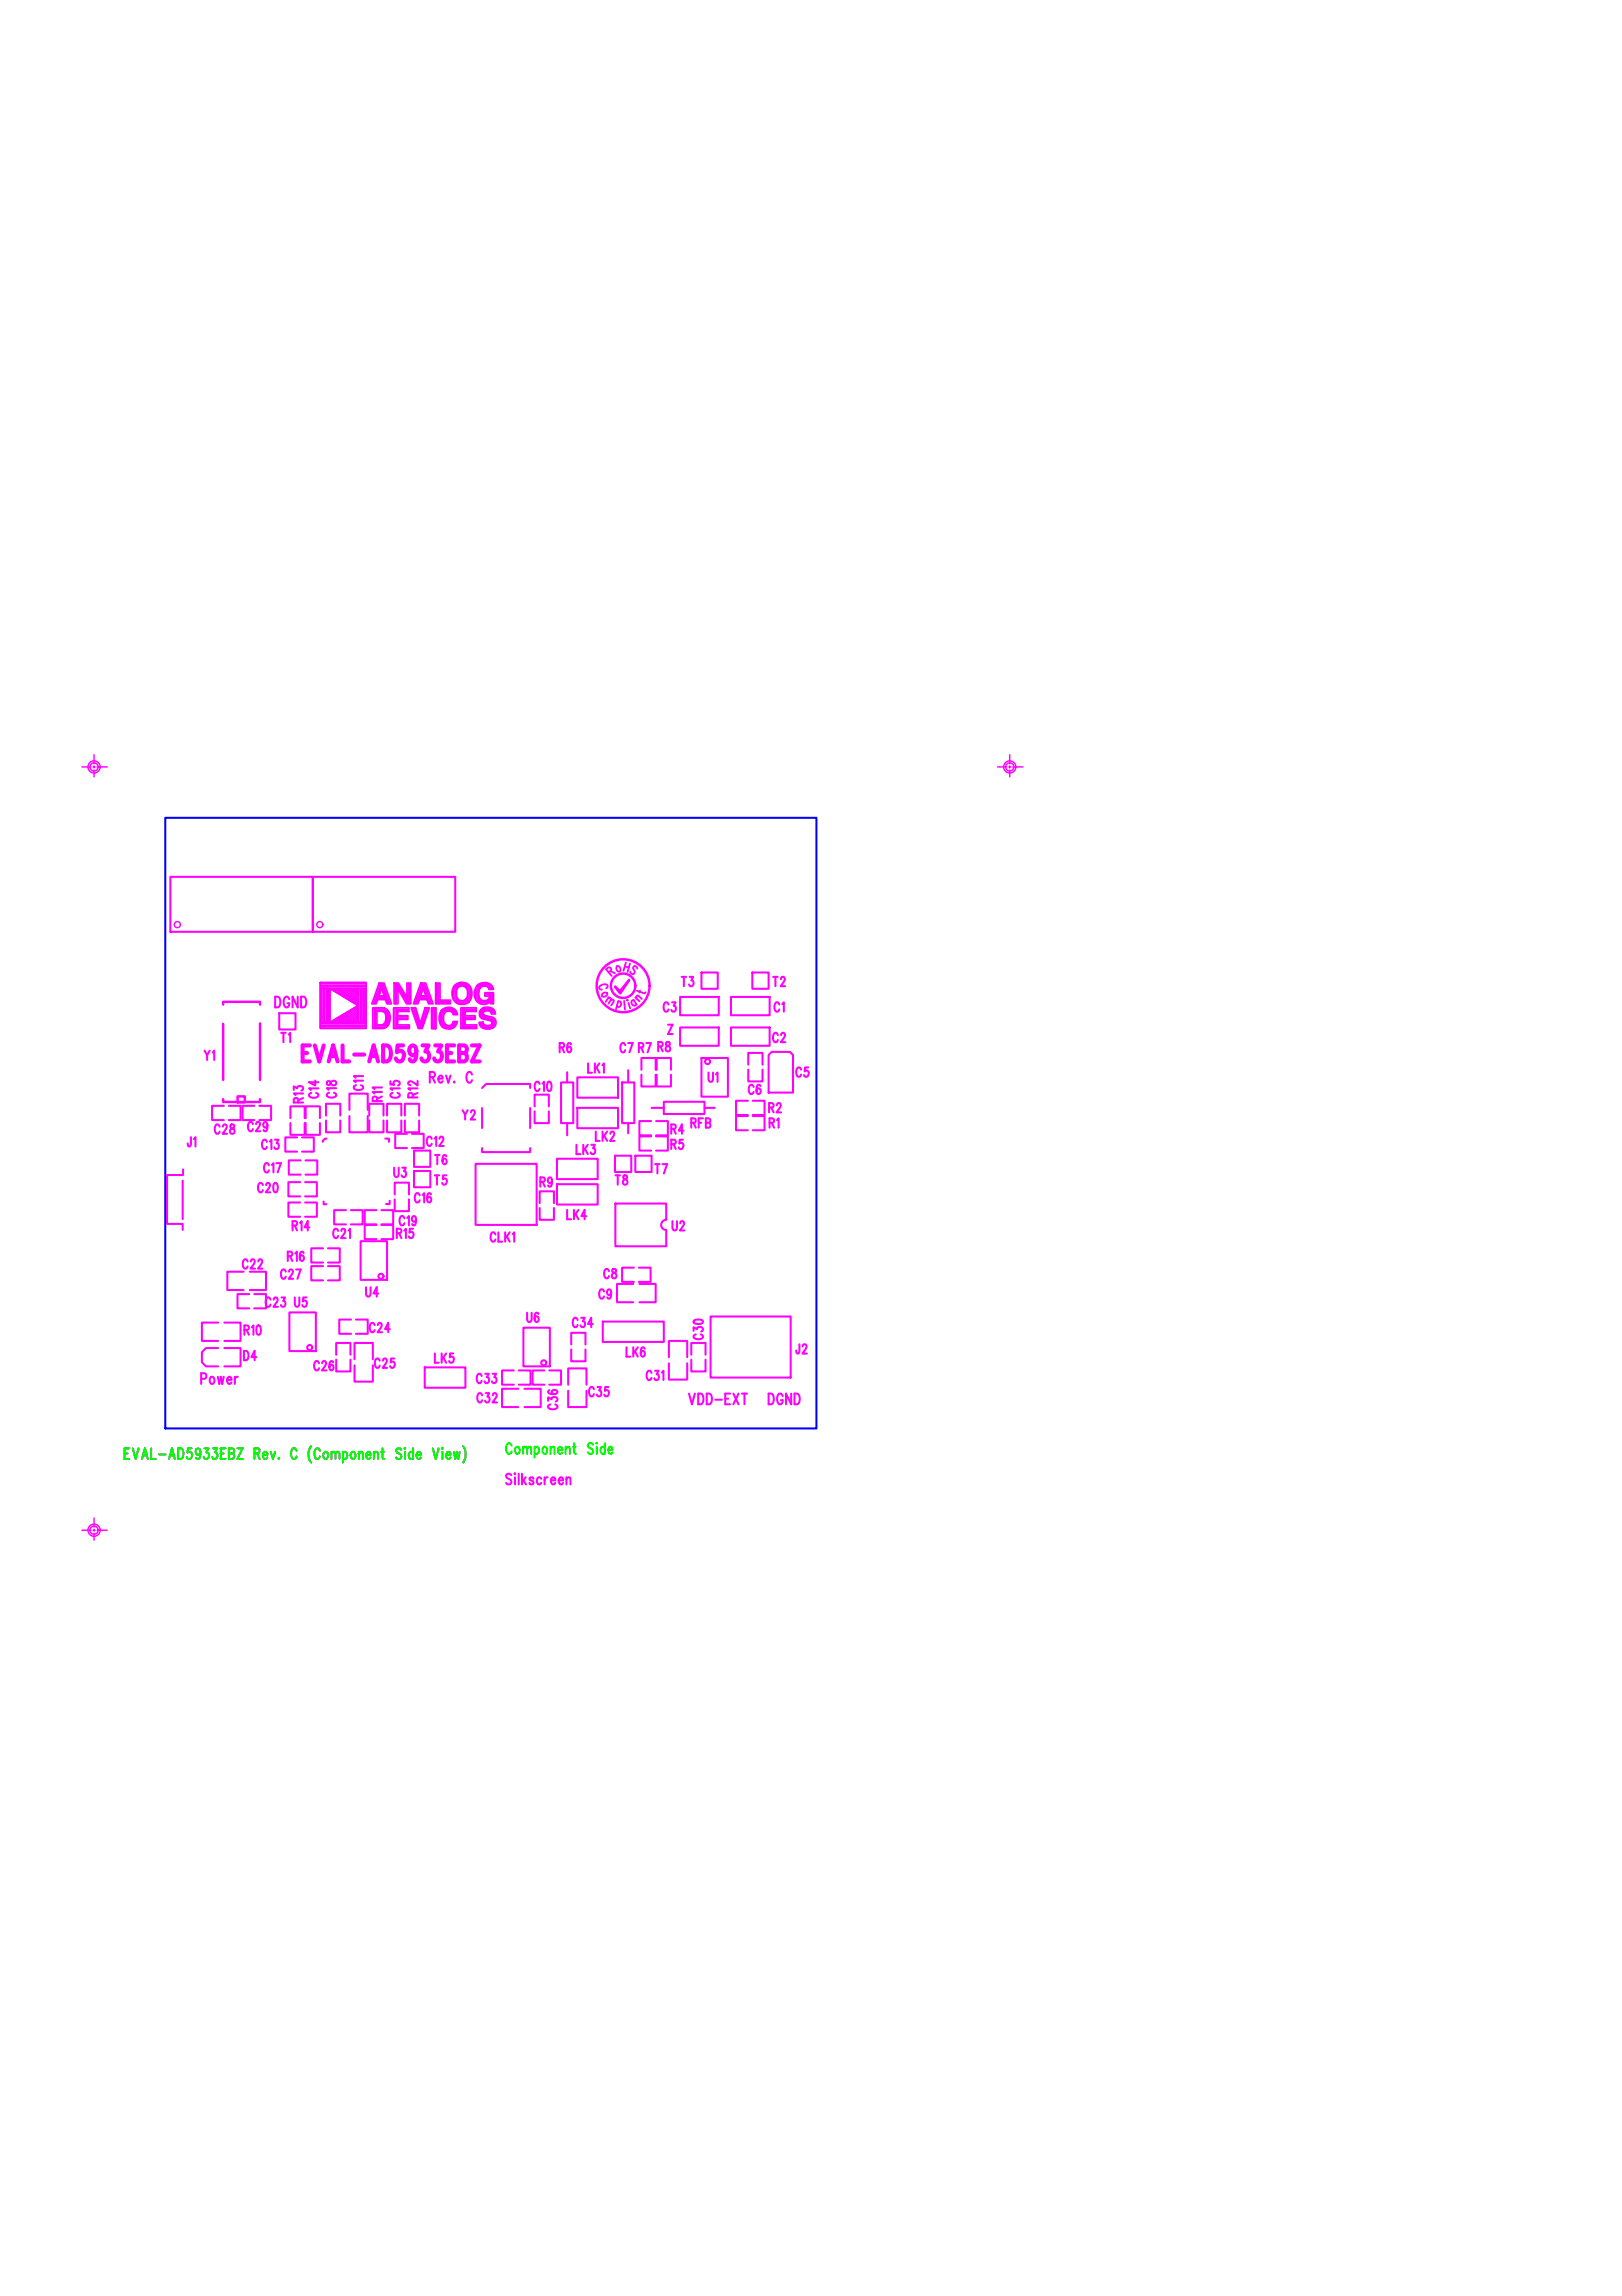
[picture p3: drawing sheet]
<svg xmlns="http://www.w3.org/2000/svg" width="210mm" height="297mm" viewBox="0 0 210 297" stroke-linecap="round" stroke-linejoin="round" font-family="sans-serif">
<defs><g id="words">
<text font-size="18.4" fill="#f0f" x="21.9" y="123.6">GL3GL2</text>
<text font-size="14.8" fill="#f0f" x="37.6" y="156.9">U3</text>
<text font-size="13.3" fill="#f0f" x="28.5" y="140.9">Y1</text>
<text font-size="12.6" fill="#f0f" x="72.3" y="147.2">R6 C7</text>
<text font-size="12.3" fill="#f0f" x="21.5" y="159.6">J1</text>
<text font-size="9.1" fill="#f0f" x="62.3" y="147.9">Y2</text>
<g font-size="5.3" fill="#f0f">
<text x="88.5" y="141.3">U1 C5</text>
<text x="45.1" y="145.9">C11</text>
<text x="44.4" y="165">U4</text>
<text x="35.2" y="174.2">U5</text>
<text x="45.7" y="178.1">C25</text>
<text x="65.5" y="176.2">U6</text>
<text x="86.4" y="177.9">C31</text>
<text x="73.4" y="181.4">C35</text>
</g>
<g font-size="4" fill="#f0f">
<text x="82.9" y="140.1">R7R8</text>
<text x="96.7" y="139.5">C6</text>
<text x="37.5" y="146.4">R13C14C18</text>
<text x="47.7" y="146.1">R11C15R12</text>
<text x="69.1" y="144.9">C10</text>
<text x="50.9" y="156.3">C16</text>
<text x="69.7" y="157.4">R9</text>
<text x="43.4" y="177">C26</text>
<text x="73.8" y="175.7">C34</text>
<text x="89.3" y="177">C30</text>
</g>
<text font-size="3.2" fill="#f0f" x="39.2" y="137.1">EVAL-AD5933EBZ</text>
<g font-size="2.6" fill="#f0f">
<text x="29.3" y="166.7">C22</text>
<text x="26" y="173.2">R10</text>
<text x="79.7" y="168.2">C9</text>
<text x="26" y="176.5">D4</text>
<text x="64.8" y="181.8">C32</text>
</g>
<g font-size="2.1" fill="#f0f">
<text x="35.7" y="130.2">DGND</text>
<text x="55.6" y="139.9">Rev. C</text>
<text x="27.3" y="144.7">C28C29</text>
<text x="36.8" y="148.8">C13</text>
<text x="51" y="148.4">C12</text>
<text x="82.2" y="144.1">RFBR2</text>
<text x="82.6" y="148.7">R5</text>
<text x="82.6" y="146.7">R4</text>
<text x="95.1" y="146.1">R1</text>
<text x="37.2" y="154.6">C20</text>
<text x="37.2" y="151.8">C17</text>
<text x="37.2" y="157.2">R14</text>
<text x="43.1" y="158.2">C21C19</text>
<text x="47.1" y="160.1">R15</text>
<text x="40.2" y="163.2">R16</text>
<text x="40.2" y="165.5">C27</text>
<text x="80.4" y="165.7">C8</text>
<text x="30.6" y="169.1">C23</text>
<text x="43.8" y="172.4">C24</text>
<text x="26.2" y="178.9">Power</text>
<text x="64.8" y="179">C33C36</text>
<text x="89.3" y="181.5">VDD-EXT</text>
<text x="99.6" y="181.5">DGND</text>
<text x="65.5" y="192">Silkscreen</text>
</g>
<g font-size="2.1" fill="#0f0">
<text x="16.1" y="188.8">EVAL-AD5933EBZ Rev. C (Component Side View)</text>
<text x="65.5" y="188.1">Component Side</text>
</g>
<g font-size="1.8" fill="#f0f">
<text x="86" y="130.8">C3</text>
<text x="88.3" y="127.5">T3</text>
<text x="100.2" y="127.5">T2</text>
<text x="100.4" y="130.8">C1</text>
<text x="26.6" y="137">Y1</text>
<text x="36.5" y="134.7">T1</text>
<text x="72.6" y="136">R6</text>
<text x="80.4" y="136">C7 R7 R8</text>
<text x="86.6" y="133.7">Z</text>
<text x="100.2" y="134.7">C2</text>
<text x="39.1" y="142.5" transform="rotate(-90 39.1 142.5)">R13</text>
<text x="41.1" y="141.9" transform="rotate(-90 41.1 141.9)">C14</text>
<text x="43.4" y="141.9" transform="rotate(-90 43.4 141.9)">C18</text>
<text x="46.9" y="140.9" transform="rotate(-90 46.9 140.9)">C11</text>
<text x="49.3" y="142.3" transform="rotate(-90 49.3 142.3)">R11</text>
<text x="51.6" y="141.9" transform="rotate(-90 51.6 141.9)">C15</text>
<text x="53.9" y="141.8" transform="rotate(-90 53.9 141.8)">R12</text>
<text x="69.3" y="141">C10</text>
<text x="76.2" y="138.7">LK1</text>
<text x="91.8" y="139.9">U1</text>
<text x="97" y="141.4">C6</text>
<text x="99.7" y="143.8">R2</text>
<text x="103.2" y="139.2">C5</text>
<text x="24.4" y="148.2">J1</text>
<text x="27.9" y="146.6">C28</text>
<text x="32.2" y="146.2">C29</text>
<text x="34" y="148.5">C13</text>
<text x="55.4" y="148.2">C12</text>
<text x="60" y="144.7">Y2</text>
<text x="74.7" y="149.2">LK3</text>
<text x="77.2" y="147.5">LK2</text>
<text x="87" y="148.5">R5</text>
<text x="87" y="146.6">R4</text>
<text x="89.6" y="145.8">RFB</text>
<text x="99.7" y="145.8">R1</text>
<text x="33.5" y="154.1">C20</text>
<text x="34.3" y="151.6">C17</text>
<text x="51.1" y="152.2">U3</text>
<text x="53.8" y="155.5">C16</text>
<text x="56.4" y="153.2">T5</text>
<text x="56.4" y="150.5">T6</text>
<text x="70.1" y="153.4">R9</text>
<text x="79.8" y="153.2">T8</text>
<text x="84.9" y="151.7">T7</text>
<text x="38" y="159.1">R14</text>
<text x="43.3" y="160.1">C21</text>
<text x="51.5" y="160.1">R15</text>
<text x="51.8" y="158.4">C19</text>
<text x="63.6" y="160.5">CLK1</text>
<text x="73.5" y="157.6">LK4</text>
<text x="87.2" y="159.1">U2</text>
<text x="31.5" y="164">C22</text>
<text x="36.5" y="165.3">C27</text>
<text x="37.4" y="163">R16</text>
<text x="47.5" y="167.6">U4</text>
<text x="77.7" y="167.9">C9</text>
<text x="78.3" y="165.3">C8</text>
<text x="31.8" y="172.6">R10</text>
<text x="34.5" y="169">C23 U5</text>
<text x="48" y="172.2">C24</text>
<text x="68.3" y="170.9">U6</text>
<text x="74.3" y="171.6">C34</text>
<text x="90.9" y="173.1" transform="rotate(-90 90.9 173.1)">C30</text>
<text x="31.7" y="175.9">D4</text>
<text x="40.8" y="177.2">C26</text>
<text x="48.6" y="176.9">C25</text>
<text x="56.4" y="176.2">LK5</text>
<text x="61.8" y="178.8">C33</text>
<text x="81.2" y="175.4">LK6</text>
<text x="83.8" y="178.4">C31</text>
<text x="103.2" y="175">J2</text>
<text x="61.9" y="181.3">C32</text>
<text x="72" y="182.2" transform="rotate(-90 72 182.2)">C36</text>
<text x="76.4" y="180.5">C35</text>
</g>
<g font-size="1.7" fill="#f0f">
<text x="80" y="125.6" transform="rotate(-21 80 125.6)">o</text>
<text x="80.8" y="125.5" transform="rotate(16 80.8 125.5)">H</text>
<text x="81.6" y="125.8" transform="rotate(33 81.6 125.8)">S</text>
<text x="77.6" y="127.6" transform="rotate(73 77.6 127.6)">C</text>
<text x="77.9" y="128.7" transform="rotate(66 77.9 128.7)">o</text>
<text x="78.5" y="129.6" transform="rotate(34 78.5 129.6)">m</text>
<text x="79.2" y="126.1" transform="rotate(-40 79.2 126.1)">R</text>
<text x="80" y="130.2" transform="rotate(15 80 130.2)">p</text>
<text x="81" y="130.5" transform="rotate(-6 81 130.5)">l</text>
<text x="81.6" y="130.3" transform="rotate(-18 81.6 130.3)">i</text>
<text x="82" y="130.1" transform="rotate(-30 82 130.1)">a</text>
<text x="83.4" y="128.5" transform="rotate(-70 83.4 128.5)">t</text>
</g>
</g></defs>
<path d="M21.4 105.8h84.3v79h-84.3z" fill="none" stroke="#00f" stroke-width=".26"/>
<g fill="none" stroke="#f0f" stroke-width=".21">
<path d="M41.4 127.1h6v5.9h-6zM41.5 132.4h5.8M41.5 132.6h5.8M41.5 132.8h5.8M41.5 132.3h5.5M41.6 127.9v4.3M41.8 127.8v4.3M41.9 127.8v4.5M42 127.9v4.3M42.2 127.9v4.3M42.3 127.8v4.6M42.4 127.9v4.3"/>
<path d="M42.5 127.9v4.3M42.7 127.9l3.6 2.2-3.6 2.2zM45 131.4l-1.4 .8M46.3 132l-.6 .2M46.3 131.8l-.8 .4M46.3 131.6l-1.1 .6M46.3 131.4l-1.7 .9M46.3 131.2l-2 1.1M46.3 131l-2.5 1.4M46.3 130.7l-2.8 1.7M46.3 130.5l-3 1.8M46.3 130.3l-3.3 2"/>
<path d="M46.3 127.9v4.3M46.4 127.9v4.3M46.6 127.9v4.3M46.8 127.9l-.1 4.5M46.9 127.9v4.3M47.1 127.9v4.3M47.2 127.9l-.1 4.5M47.3 127.9v4.3h-5.8M48.2 130.4h1.2a1.25 1.25 0 0 1 1 1.7 1.05 1.05 0 0 1-1 1h-1.2zM48.4 130.5v2.5M48.6 130.7h1.5M48.6 130.5v2.5"/>
<path d="M48.6 130.5h1.2M48.7 132.9h1.1M48.7 132.7h1.4M48.8 130.8h.5a.7 .7 0 0 1 .6 1 .72 .72 0 0 1-.6 .8h-.5zM49.6 130.7l.3 .3M49.7 132.6h.4M49.7 130.7l.3 .1M49.9 132.3l-.1 .2M50 130.7v1.9M50.1 130.8v1.7M50.2 132.5l-.4 .4M50.3 130.9l-.1 1.6"/>
<path d="M50.4 131.4v.8M50.9 130.4h2v.5h-1.4v.5h1.3v.5h-1.3v.7h1.5v.5h-2.1zM51.1 130.5v2.5M51.2 131.7h1.5M51.3 132.8h1.6M51.3 130.6h1.5M51.3 130.5v2.5M51.3 131.6h1.4M51.4 132.9h1.5M51.4 130.7h1.5M53.2 130.4h.6l.6 2 .6-2h.6l-1 2.7h-.5zM53.4 130.5l.9 2.5"/>
<path d="M53.5 130.5l.9 2.5M53.7 130.4l.7 2.6M55.1 130.5l-.8 2.4M55.3 130.5l-.8 2.5M55.5 130.5l-.9 2.5M55.9 130.4h.5v2.7h-.5zM56 130.5v2.5M56.2 130.5v2.5M56.3 130.5v2.5M57 131v1.3M57.2 130.7h1.7M57.2 130.8l-.1 1.9"/>
<path d="M57.2 130.7a1.65 1.65 0 0 0 .1 2.2 1.18 1.18 0 0 0 1.9-.8h-.6a.63 .63 0 0 1-.7 .6 .63 .63 0 0 1-.5-.7 .87 .87 0 0 1 .5-1.2l.5 .1 .2 .4h.6a1.19 1.19 0 0 0-.9-1 1.19 1.19 0 0 0-1.2 .5M57.3 132.3l.3 .4M57.3 130.8v2M57.3 130.6h1.5M57.4 132.7h1.5M57.4 132.9h1.4M57.6 130.8l-.2 .2M57.7 130.5h.8M57.7 133h.7M58.5 130.9h.5M58.6 131h.5M58.7 131.2h.4"/>
<path d="M58.7 132.2l-.2 .5M58.9 132.2l-.3 .5M59.1 132.2l-.3 .5M59.6 130.4h2v.5h-1.4v.5h1.3v.5h-1.3v.7h1.5v.5h-2.1zM59.8 130.5v2.5M60 130.4v2.6M60.1 131.7h1.3M60.1 132.8h1.5M60.1 131.6h1.3M60.1 130.7h1.5M60.1 130.4v2.7M60.1 132.9h1.6"/>
<path d="M60.1 130.6h1.5M62.1 132.3l.2 .3M62.2 130.7h1.7M62.2 132.7h1.5M62.2 130.8v.7M62.2 130.6h1.6M62.3 132.3l.1 .4M62.3 130.5a1.1 1.1 0 0 1 1.8 .7h-.5a.56 .56 0 0 0-.5-.4 .56 .56 0 0 0-.5 .2v.3l.9 .2a.75 .75 0 0 1 .7 1 1.22 1.22 0 0 1-2.1 .1l-.1-.4h.5a.64 .64 0 0 0 1.1 .2v-.1l-.1-.2a2.24 2.24 0 0 1-1.4-.5l-.1-.3a.82 .82 0 0 1 .3-.8zM62.4 130.8v.9M62.4 132.3l.2 .4M62.4 132.9h1.3M62.4 130.5h1.2"/>
<path d="M62.5 131.4l1.4 .4M62.5 130.8v1M62.5 131.6l1.6 .4M62.5 131.7l.9 .2M62.7 133h.9M63.4 132l.7 .2M63.5 130.9h.5M63.6 131h.4M63.8 132.1l-.1 .9M63.9 132.2v.6M64 132.2v.4"/>
</g>
<g fill="none" stroke="#f0f" stroke-width=".18">
<path d="M10.6 99.2h1.2M12 99.2h.3M12.2 97.6v1.2M12.2 99.1v.3M12.2 99.6v.9M12.6 99.2h1.3M129.1 99.2h1.2M130.5 99.2h.3M130.7 97.6v1.2M130.7 99.1v.3M130.7 99.6v.9M131.1 99.2h1.3"/>
<path d="M10.6 198h1.2M12 198h.3M12.2 196.4v1.2M12.2 197.8v.3M12.2 198.4v.9M12.6 198h1.3"/>
<circle cx="12.2" cy="99.2" r=".79"/>
<circle cx="12.2" cy="99.2" r=".53"/>
<circle cx="130.7" cy="99.2" r=".53"/>
<circle cx="130.7" cy="99.2" r=".79"/>
<circle cx="12.2" cy="198" r=".79"/>
<circle cx="12.2" cy="198" r=".53"/>
</g>
<g fill="none" stroke="#f0f" stroke-width=".32">
<path d="M81.4 126.8l-1.1 1.7-.7-.8M81.4 126.8l-1.2 1.4-.6-.6"/>
<circle cx="80.6" cy="127.5" r="3.4"/>
<circle cx="80.6" cy="127.5" r="1.58"/>
</g>
<g fill="none" stroke="#f0f" stroke-width=".26">
<path d="M36.1 131.1h2.1v2.1h-2.1zM88 129h5v2.3h-5zM88 132.9h5v2.4h-5zM90.8 125.8h2.1v2.1h-2.1zM94.6 129h5v2.3h-5zM94.6 132.9h5v2.4h-5zM97.4 125.8h2.1v2.1h-2.1zM53.6 151.5h2.1v2.1h-2.1zM53.6 148.9h2.1v2.1h-2.1zM61.5 150.6h7.9v7.9h-7.9zM72.1 149.9h5.2v2.6h-5.2zM72.1 153.2h5.2v2.6h-5.2z"/>
<path d="M74.6 148.1v1.2M79.6 149.5h2.1v2.1h-2.1zM79.6 155.7h6.6v2.1a.66 .66 0 0 0-.6 .7 .66 .66 0 0 0 .6 .6v2.1h-6.6zM82.2 149.5h2.1v2.1h-2.1zM85.9 142.5h5.3v1.6h-5.3zM55 176.9h5.2v2.6h-5.2zM78 171h7.9v2.6h-7.9zM92 170.3h10.3v7.9h-10.3z"/>
</g>
<use href="#words"/>
</svg>
